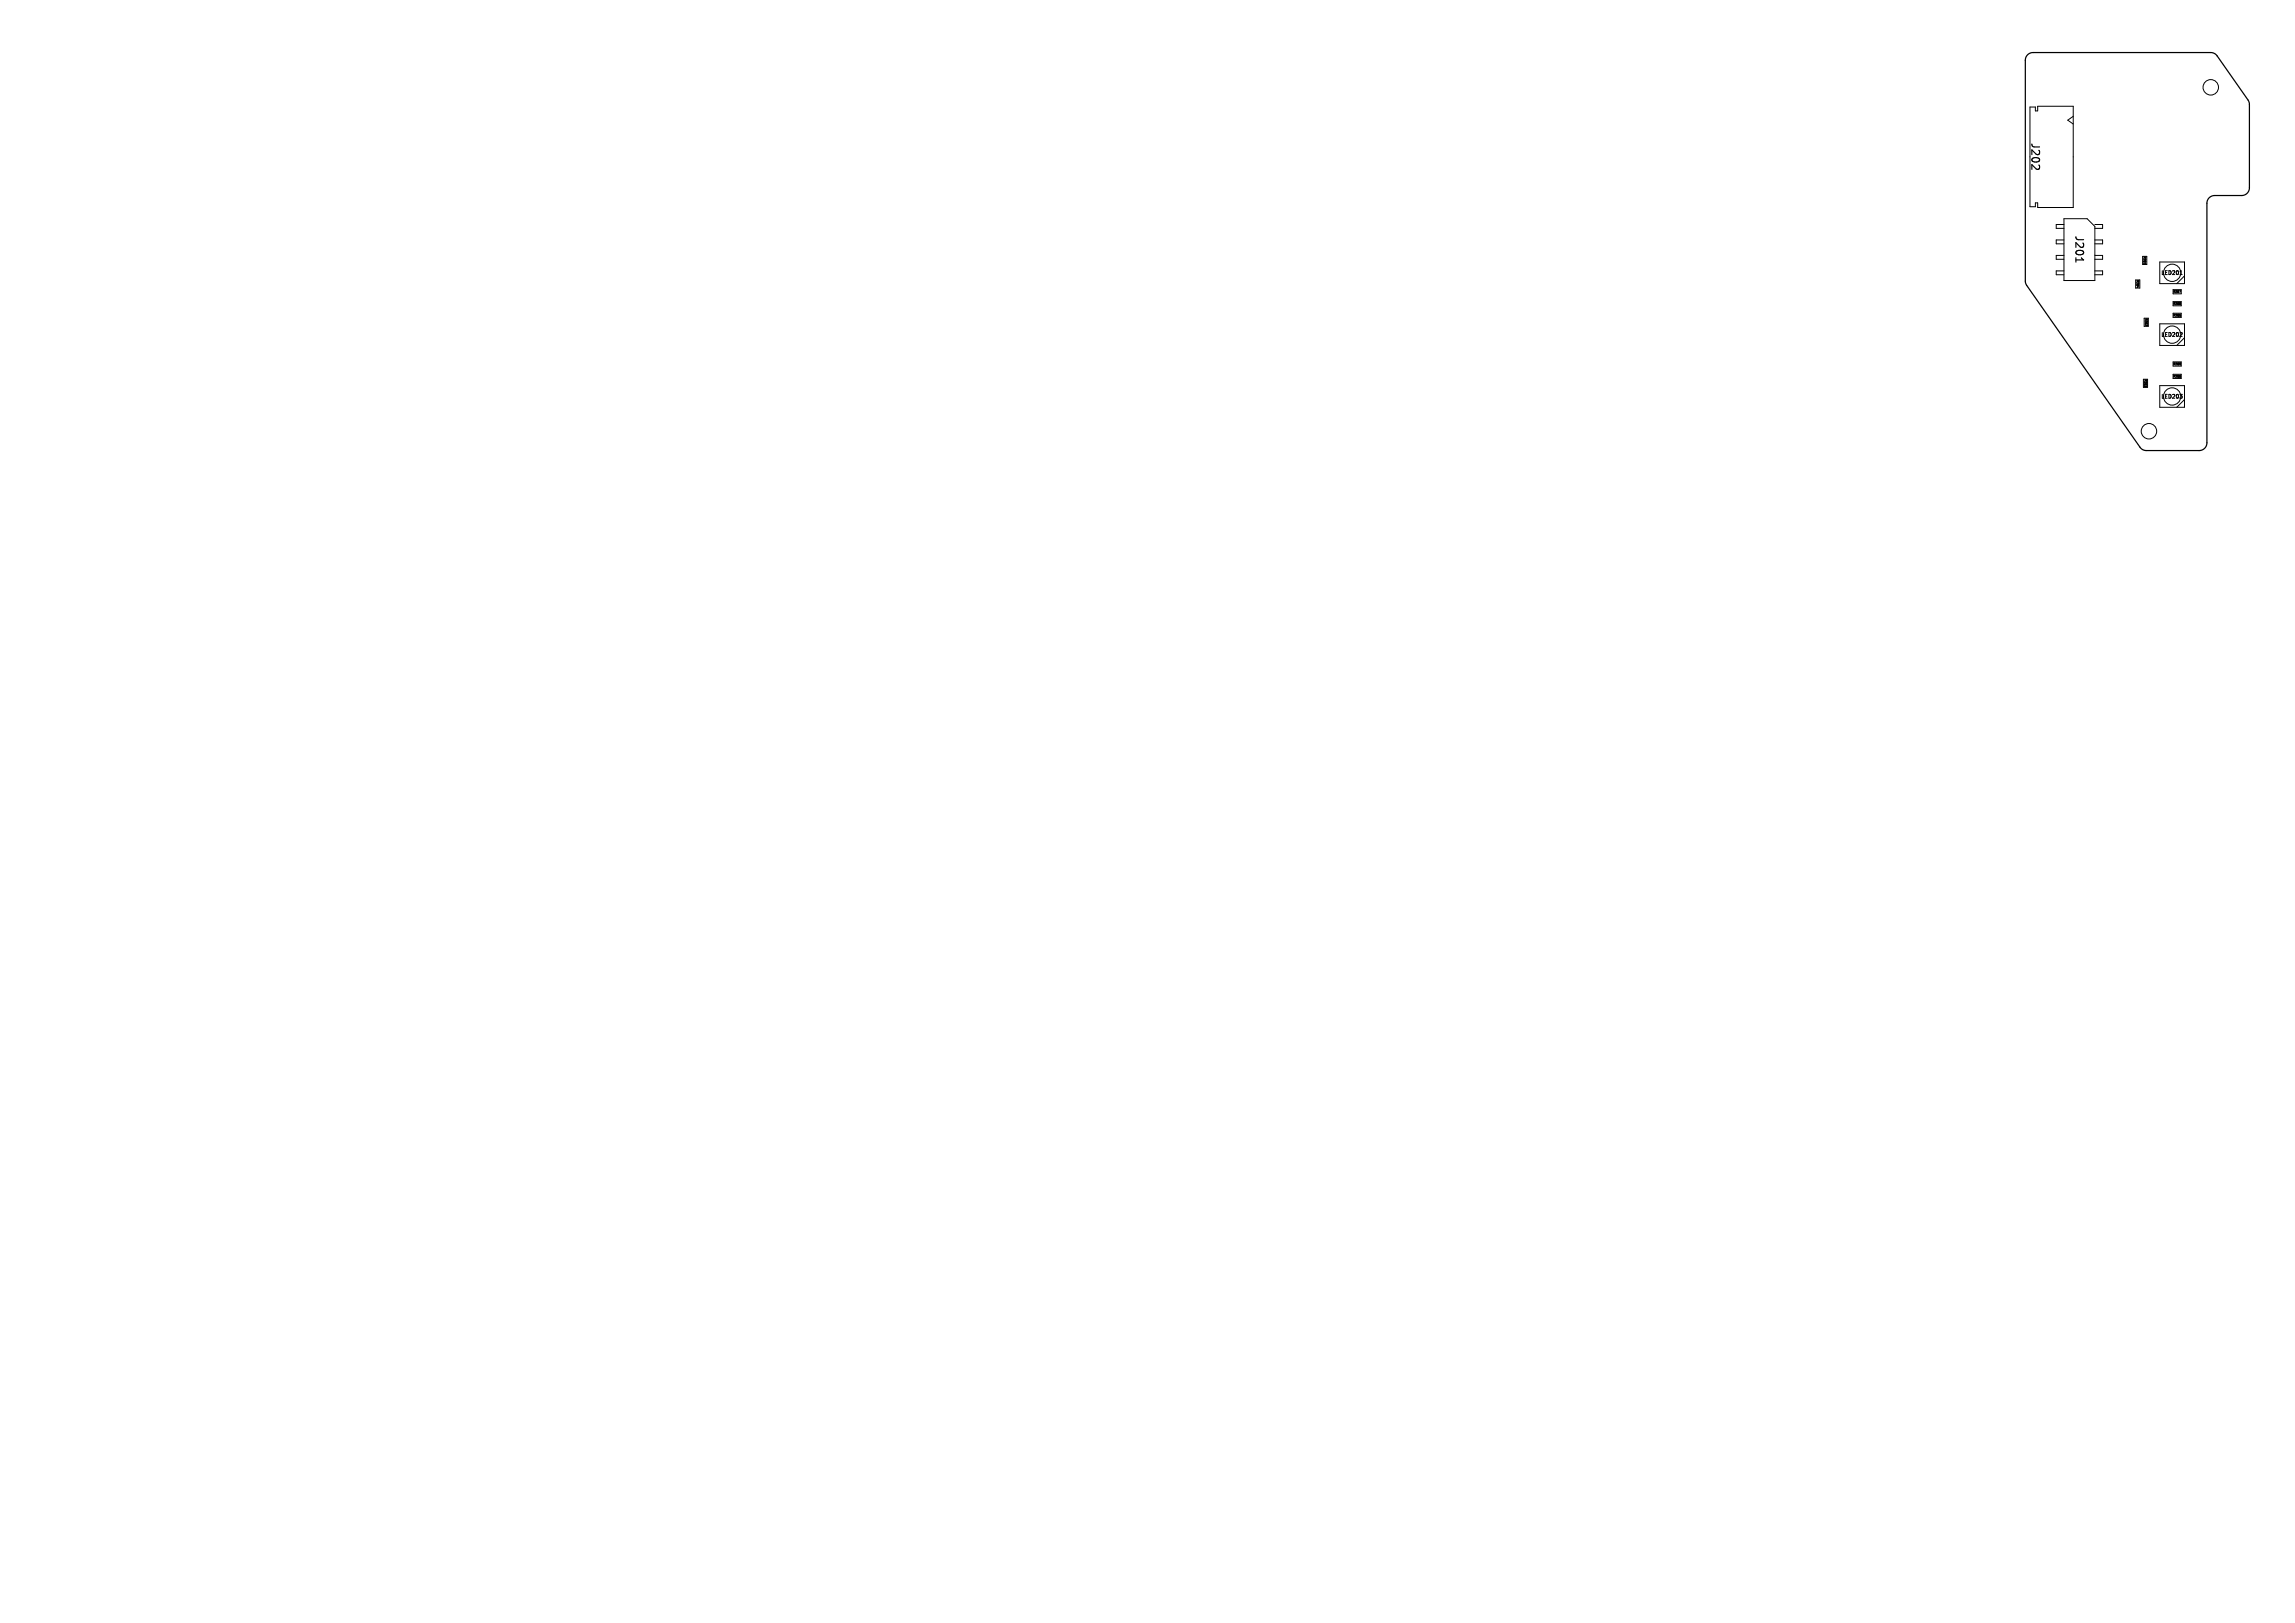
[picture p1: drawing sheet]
<svg xmlns="http://www.w3.org/2000/svg" width="297mm" height="210mm" viewBox="0 0 297 210" stroke-linecap="round" stroke-linejoin="round" font-family="sans-serif">
<defs><g id="words">
<g font-size="1.4">
<text x="262.7" y="18.4" transform="rotate(90 262.7 18.4)">J202</text>
<text x="268.4" y="30.4" transform="rotate(90 268.4 30.4)">J201</text>
</g>
<g font-size=".7">
<text x="279.6" y="35.7">LED201</text>
<text x="279.6" y="43.7">LED202</text>
<text x="279.6" y="51.7">LED203</text>
</g>
<g font-size=".4">
<text x="277.4" y="33.2" transform="rotate(90 277.4 33.2)">R201</text>
<text x="276.5" y="36.2" transform="rotate(90 276.5 36.2)">R204</text>
<text x="277.6" y="41.2" transform="rotate(90 277.6 41.2)">R202</text>
<text x="281.2" y="41">R205</text>
<text x="281.2" y="39.5">R208</text>
<text x="281.2" y="37.9">R207</text>
<text x="281.2" y="47.3">R209</text>
<text x="277.5" y="49.1" transform="rotate(90 277.5 49.1)">R203</text>
<text x="281.2" y="48.9">R206</text>
</g>
</g></defs>
<g fill="none" stroke="#000" stroke-width=".13">
<path d="M262.7 13.9h.7v.4h.3v-.5h4.6v13.1h-4.6v-.7h-.3v.6h-.7zM268.3 15.1l-.7 .4 .7 .6M267.1 29h-1v.6h1M267.1 31h-1v.6h1M267.1 33h-1v.6h1M267.1 35h-1v.6h1M267.1 28.3h3l1 1v7h-4zM271.1 29h1v.6h-1M271.1 31h1v.6h-1M271.1 33h1v.6h-1M271.1 35h1v.6h-1M276.4 36.2h.5v1.1h-.5z"/>
<path d="M276.6 37.1v.1M277.3 33.2h.5v1h-.5zM277.4 34v.2M279.5 33.9h3.2v2.8h-3.2zM281.2 37.5h1.1v.5h-1.1zM281.2 39h1.1v.6h-1.1zM282 37.6h.2l-.1 .3M282.1 35.5h.3M282.2 39.3v.1M282.2 39.2h.1M282.7 35.7l-1 1M277.4 49.1h.5v1h-.5z"/>
<path d="M277.5 41.2h.5v1h-.5zM277.6 50v.1M277.7 50l-.1 .1M277.8 49.9v.2l-.1-.1M277.9 42.1l-.3-.1v.2M277.9 42.1h.1M279.5 41.9h3.2v2.8h-3.2zM279.5 49.9h3.2v2.8h-3.2zM281.2 48.4h1.1v.6h-1.1zM281.2 40.5h1.1v.6h-1.1zM281.2 46.8h1.1v.6h-1.1zM282.1 51h.3l-.2 .2"/>
<path d="M282.2 48.7v.1M282.2 40.8v.1M282.2 47v.2M282.2 47.1h.1M282.4 43.1v.1l-.3 .3h.3M282.4 51.3v.2M282.7 51.7l-1 1M282.7 43.7l-1 1"/>
<circle cx="286.1" cy="11.3" r="1"/>
<circle cx="281.1" cy="35.3" r="1.12"/>
<circle cx="278.1" cy="55.8" r="1"/>
<circle cx="281.1" cy="43.3" r="1.12"/>
<circle cx="281.1" cy="51.3" r="1.12"/>
</g>
<path d="M263.9 21.7l-.1 .2h-.3l-.6-.6v.6M268.6 33.3v.6M269.5 33.5l.1 .1h-1" fill="none" stroke="#000" stroke-width=".15"/>
<path d="M262.4 7.1l.4-.2 .3-.1h23l.5 .1 .3 .3 4.2 6.1v11a1 1 0 0 1-1 1h-3.5a1 1 0 0 0-1 1v31a1 1 0 0 1-1 1h-6.8l-.5-.1-.2-.2-14.9-21.2-.1-.4v-28.6l.1-.3z" fill="none" stroke="#000" stroke-width=".16"/>
<use href="#words"/>
</svg>
